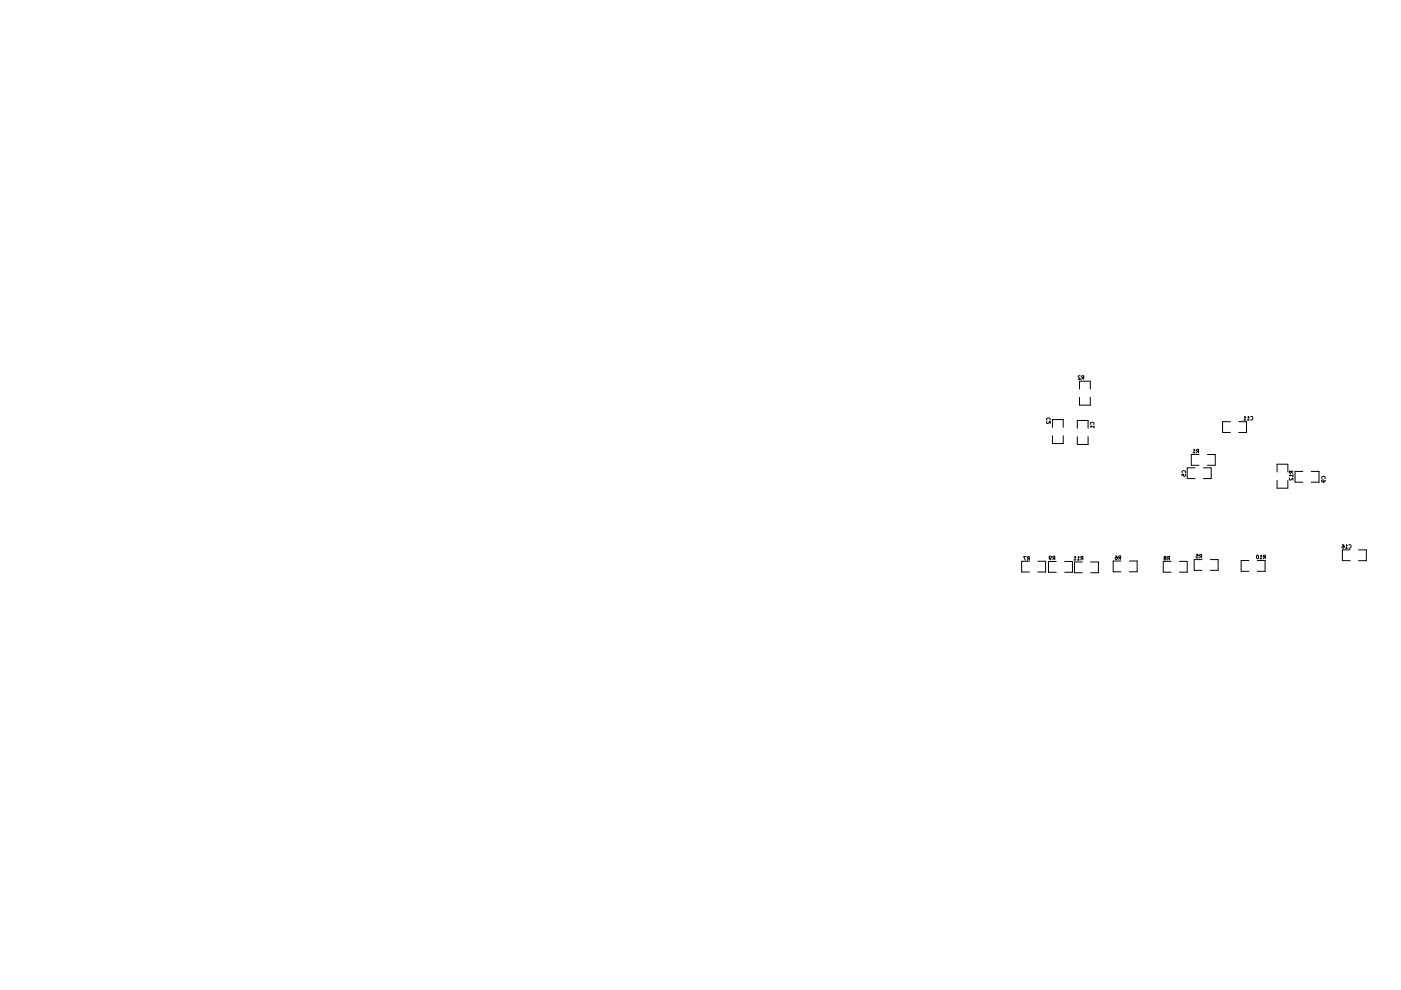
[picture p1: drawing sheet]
<svg xmlns="http://www.w3.org/2000/svg" width="297mm" height="210mm" viewBox="0 0 297 210" stroke-linecap="round" stroke-linejoin="round" font-family="sans-serif">
<g fill="none" stroke="#000" stroke-width=".21">
<path d="M229 79.7h-.2l-.2 .2 .5 .5h-.5M222 89.1a.34 .34 0 0 1 .3-.5 .34 .34 0 0 1 .3 .5M222 89.4l-.1 .3 .2 .1 .6-.5v.5M223.1 90.6v-1.6h2.3v1.6M223.1 92.4v1.6h2.3v-1.6M228.4 90.8v-1.6h2.3v1.6M228.4 92.6v1.6h2.3v-1.6M228.9 82.5v-1.7h2.3v1.7M228.9 84.3v1.6h2.3v-1.6M229.6 80.1l-.3 .3M229.8 80.1l-.4-.1v-.3h.4v.7M231.3 90a.34 .34 0 0 1 .3-.5 .34 .34 0 0 1 .3 .5"/>
<path d="M231.4 90.3l-.2 .2h.8M232 90.3v.4M252.9 96h.5M253.4 99.2h-1.7v2.3h1.7M253.4 95.5l-.2-.2v.7M253.9 95.7l-.2 .3M254.1 95.7l-.4-.1v-.3h.4v.7M254.2 96.4h-1.6v2.3h1.6M255.1 99.2h1.7v2.3h-1.7M256 96.4h1.7v2.3h-1.7M260.9 89.4h-1.7v2.3h1.7M262.6 89.4h1.7v2.3h-1.7"/>
<path d="M263.7 89.1h.4M264.1 88.5l-.2-.2v.8M264.4 89.1h.5M264.9 88.5l-.2-.2v.8M265.2 88.4a.34 .34 0 0 1 .4 .3 .34 .34 0 0 1-.4 .3M273.8 99.9l-.1 .4h-.3v-.4h.7M276.2 99.9h-1.6v2.3h1.6M278 99.9h1.7v2.3h-1.7M217.6 118h-.6l.4 .8M218.1 118.4l-.3 .4M218.2 118.4h-.3l-.1-.3 .4-.1v.8M218.3 119h-1.7v2.3h1.7"/>
<path d="M220 119h1.7v2.3h-1.7M222.5 118.2l.3 .1 .1-.3-.3-.1-.1 .2v.4l.3 .2M223.4 118.3l-.2 .4M223.6 118.3h-.3l-.1-.3 .4-.1v.8M224 119h-1.7v2.3h1.7M225.7 119h1.7v2.3h-1.7M227.7 118.7h.4M228.1 118.2l-.2-.2v.7M228.4 118.7h.5M228.9 118.2l-.3-.2v.7M229.4 118.4l-.3 .3M229.5 119.2h-1.7v2.2h1.7"/>
<path d="M229.6 118.4l-.4-.1v-.3h.4v.7M231.2 119.2h1.7v2.2h-1.7M236.5 117.9l.3 .1 .1 .5-.2 .1-.2-.1v-.3l.4 .1M237.4 118.3l-.2 .3M237.6 118.3l-.4-.1v-.3h.4v.7M237.7 118.9h-1.7v2.3h1.7M239.4 118.9h1.7v2.3h-1.7M246.9 118.3l-.1 .4h.4a.31 .31 0 0 0 0-.4 .31 .31 0 0 0-.4-.1v-.2h.3l.1 .1-.1 .2M247.8 118.4l-.3 .3M248 118.4l-.4-.1v-.3h.4v.7M248.3 119h-1.7v2.3h1.7M250.1 119h1.6v2.3h-1.6"/>
<path d="M250.7 100.3a.34 .34 0 0 1 .3-.5 .34 .34 0 0 1 .3 .5M251.3 100.5v.4h-.4l.1-.4-.4 .1v.3M253.6 117.6h.4v.3h-.3l-.1 .3h.4M254.6 118l-.3 .3M254.8 118l-.4-.1v-.3h.4v.7M254.8 118.6h-1.6v2.3h1.6M256.6 118.6h1.7v2.3h-1.7M264.8 118.8h-1.7v2.3h1.7M266.5 117.7h.1a.35 .35 0 0 1 .3 .4 .35 .35 0 0 1-.4 .3zM266.6 118.8h1.6v2.3h-1.6M267.1 118.5h.5M267.6 117.9l-.3-.2v.8"/>
<path d="M268.1 118.1l-.2 .4M268.3 118.1h-.4v-.3l.4-.1v.8M270.8 100.1v-1.7h2.3v1.7M270.8 101.9v1.6h2.3v-1.6M273.4 101.4v.3l.2 .1 .5-.5v.5M273.6 100.6l-.2 .3h.7M273.8 100.1l.3 .2M274.1 100.6v.5M280.3 101.5a.34 .34 0 0 1 .3-.5 .34 .34 0 0 1 .3 .5M281 101.8l-.2 .4h-.4l-.2-.1 .1-.3h.4l-.2 .4M284.6 115.5l.3 .2 .1 .4-.2 .1h-.2v-.4l.4 .1M285.3 116.2h.4"/>
<path d="M285.7 115.7l-.2-.2v.7M286 115.5a.34 .34 0 0 1 .5 .4 .34 .34 0 0 1-.5 .3M286.3 116.6h-1.7v2.3h1.7M288 116.6h1.7v2.3h-1.7"/>
</g>
</svg>
